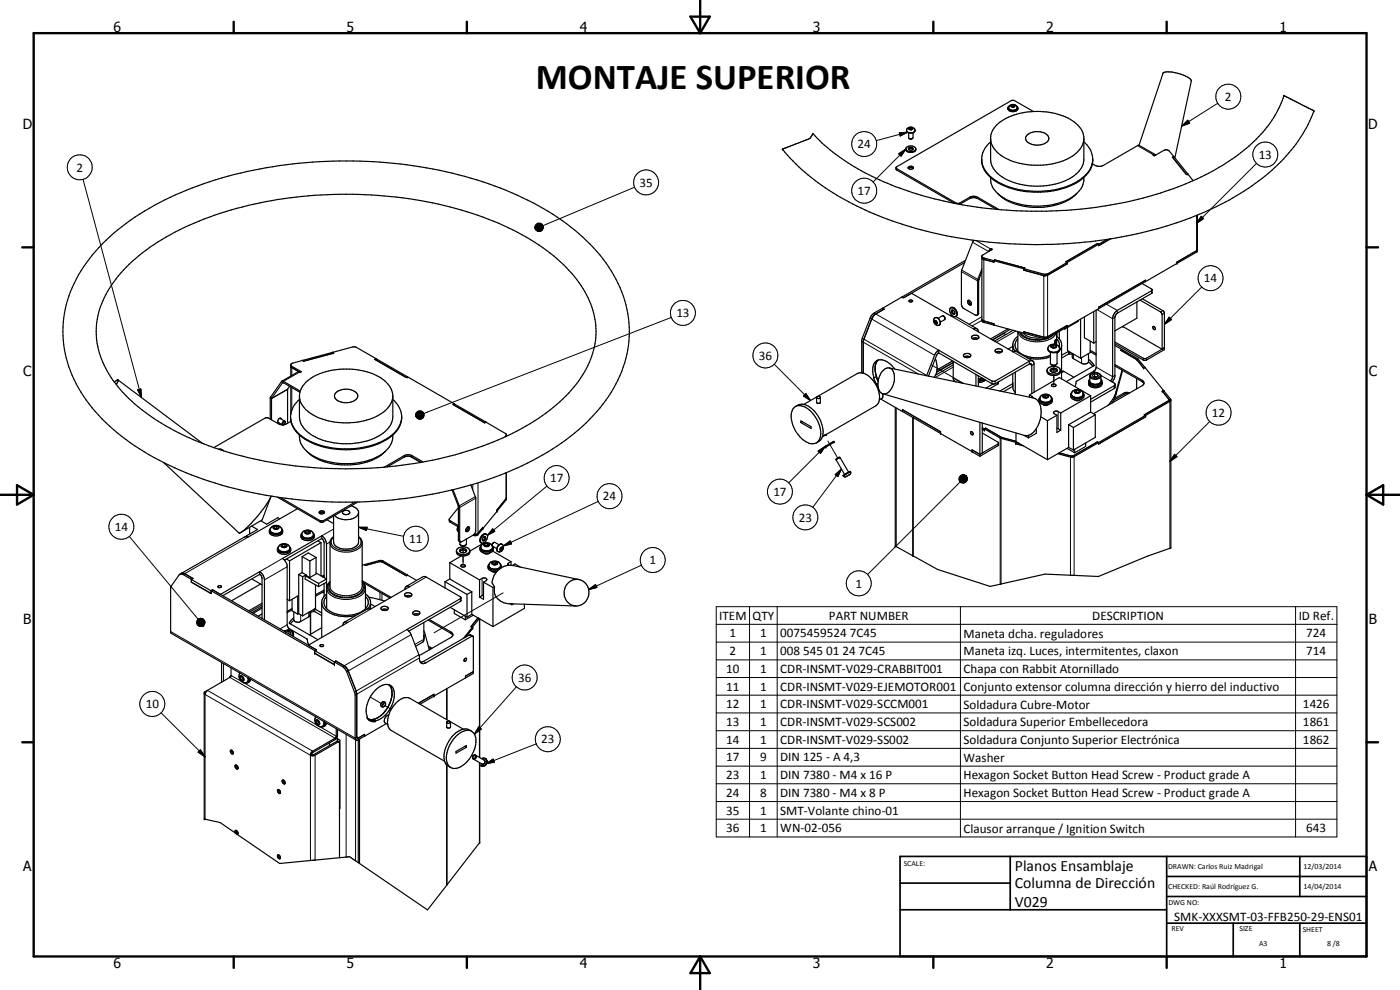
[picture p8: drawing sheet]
<svg xmlns="http://www.w3.org/2000/svg" width="420mm" height="297mm" viewBox="0 0 420 297" stroke-linecap="round" stroke-linejoin="round" font-family="sans-serif">
<defs><g id="words">
<text font-size="11" x="160.8" y="26.7">MONTAJE SUPERIOR</text>
<g font-size="4.7">
<text x="304.6" y="261.2">Planos Ensamblaje</text>
<text x="304.6" y="266.6">Columna de Dirección</text>
<text x="304.6" y="272">V029</text>
</g>
<g font-size="4.2">
<text x="34" y="9.6">6</text>
<text x="104" y="9.6">5</text>
<text x="174" y="9.6">4</text>
<text x="244" y="9.6">3</text>
<text x="314" y="9.6">2</text>
<text x="384" y="9.6">1</text>
<text x="6.8" y="38.7">D</text>
<text x="410.6" y="38.7">D</text>
<text x="7" y="112.9">C</text>
<text x="410.8" y="112.9">C</text>
<text x="7" y="187.1">B</text>
<text x="410.8" y="187.1">B</text>
<text x="7" y="261.4">A</text>
<text x="410.8" y="261.4">A</text>
<text x="34" y="290.4">6</text>
<text x="104" y="290.4">5</text>
<text x="174" y="290.4">4</text>
<text x="244" y="290.4">3</text>
<text x="314" y="290.4">2</text>
<text x="384" y="290.4">1</text>
</g>
<g font-size="3.9">
<text x="367.6" y="30.3">2</text>
<text x="257.4" y="44.5">24</text>
<text x="377.8" y="47.7">13</text>
<text x="23" y="51.5">2</text>
<text x="191.9" y="56">35</text>
<text x="257.4" y="58.5">17</text>
<text x="361.3" y="84.8">14</text>
<text x="203" y="95.2">13</text>
<text x="227.7" y="107.9">36</text>
<text x="363.7" y="125.1">12</text>
<text x="165.1" y="144.7">17</text>
<text x="232.1" y="148.8">17</text>
<text x="181" y="150.2">24</text>
<text x="34.4" y="159.3">14</text>
<text x="239.7" y="156.5">23</text>
<text x="122.8" y="162.9">11</text>
<text x="194.9" y="169.3">1</text>
<text x="256.7" y="176.3">1</text>
<text x="215.8" y="186">ITEM</text>
<text x="225.9" y="186">QTY</text>
<text x="248.8" y="186">PART NUMBER</text>
<text x="327.8" y="186">DESCRIPTION</text>
<text x="219" y="191.3">1</text>
<text x="228.1" y="191.3">1</text>
<text x="234.2" y="191.3">0075459524 7C45</text>
<text x="289.2" y="191.3">Maneta dcha. reguladores</text>
<text x="389.8" y="186.1">ID Ref.</text>
<text x="392" y="191.3">724</text>
<text x="219" y="196.6">2</text>
<text x="228.1" y="196.6">1</text>
<text x="234.2" y="196.6">008 545 01 24 7C45</text>
<text x="289.2" y="196.6">Maneta izq. Luces, intermitentes, claxon</text>
<text x="392" y="196.6">714</text>
<text x="218" y="201.9">10</text>
<text x="228.1" y="201.9">1</text>
<text x="234.2" y="201.9">CDR-INSMT-V029-CRABBIT001</text>
<text x="289.2" y="202">Chapa con Rabbit Atornillado</text>
<text x="155.5" y="204.6">36</text>
<text x="218" y="207.2">11</text>
<text x="228.1" y="207.2">1</text>
<text x="234.2" y="207.2">CDR-INSMT-V029-EJEMOTOR001</text>
<text x="289.2" y="207.3">Conjunto extensor columna dirección y hierro del inductivo</text>
<text x="43.8" y="212.5">10</text>
<text x="218" y="212.5">12</text>
<text x="228.1" y="212.5">1</text>
<text x="234.2" y="212.5">CDR-INSMT-V029-SCCM001</text>
<text x="289.2" y="212.6">Soldadura Cubre-Motor</text>
<text x="391" y="212.5">1426</text>
<text x="218" y="217.8">13</text>
<text x="228.1" y="217.8">1</text>
<text x="234.2" y="217.8">CDR-INSMT-V029-SCS002</text>
<text x="289.2" y="217.9">Soldadura Superior Embellecedora</text>
<text x="391" y="217.8">1861</text>
<text x="162.4" y="223.1">23</text>
<text x="218" y="223.1">14</text>
<text x="228.1" y="223.1">1</text>
<text x="234.2" y="223.2">CDR-INSMT-V029-SS002</text>
<text x="289.2" y="223.3">Soldadura Conjunto Superior Electrónica</text>
<text x="391" y="223.2">1862</text>
<text x="218" y="228.5">17</text>
<text x="218" y="233.8">23</text>
<text x="228.1" y="228.5">9</text>
<text x="228.1" y="233.8">1</text>
<text x="234.2" y="228.5">DIN 125 - A 4,3</text>
<text x="234.2" y="233.8">DIN 7380 - M4 x 16 P</text>
<text x="289.2" y="228.6">Washer</text>
<text x="289.2" y="233.8">Hexagon Socket Button Head Screw - Product grade A</text>
<text x="218" y="239.1">24</text>
<text x="228.1" y="239.1">8</text>
<text x="234.2" y="239.1">DIN 7380 - M4 x 8 P</text>
<text x="289.2" y="239.2">Hexagon Socket Button Head Screw - Product grade A</text>
<text x="218" y="244.4">35</text>
<text x="228.1" y="244.4">1</text>
<text x="234.2" y="244.5">SMT-Volante chino-01</text>
<text x="218" y="249.7">36</text>
<text x="228.1" y="249.7">1</text>
<text x="234.2" y="249.7">WN-02-056</text>
<text x="289.2" y="249.9">Clausor arranque / Ignition Switch</text>
<text x="392" y="249.7">643</text>
<text x="352.4" y="276.3">SMK-XXXSMT-03-FFB250-29-ENS01</text>
</g>
<g font-size="2.4">
<text x="271.2" y="259.7">SCALE:</text>
<text x="350.6" y="260.8">DRAWN: Carlos Ruiz Madrigal</text>
<text x="391.2" y="260.6">12/03/2014</text>
<text x="350.6" y="266.9">CHECKED: Raúl Rodríguez G.</text>
<text x="391.2" y="266.7">14/04/2014</text>
<text x="350.6" y="271.4">DWG NO:</text>
<text x="351.6" y="279.3">REV</text>
<text x="372" y="279.4">SIZE</text>
<text x="391" y="279.6">SHEET</text>
<text x="377.9" y="283.8">A3</text>
<text x="398.3" y="283.8">8 /8</text>
</g>
</g></defs>
<g fill="none" stroke="#000" stroke-width=".3">
<path d="M269.9 39.8l2.5-.1-2.2 1.1zM272.1 39.2a1.47 1.47 0 0 0 2.5 0M272.4 39.7l-9.4 2.5M272.7 38.5l.3-.2h.6a.36 .36 0 0 1 .4 .4 .36 .36 0 0 1-.5 .3l-.6-.1zM302.7 32.3a1.47 1.47 0 0 0 2.6 0M303.5 31.5a.64 .64 0 0 1 1.1 .4 .71 .71 0 0 1-1.3-.2zM354.6 37.8l1.9-1.7 .5 .9zM365.5 31l-10.9 6.8M24.9 53.8l17.5 65.5M190.4 56.2l-27.4 11.5M269.1 50.6v.4M269.7 46.1l2.2-1.4-1.5 2.2z"/>
<path d="M271.9 44.7l-9.9 9.9M291 59.2v.4M293.4 59.2v.4M341.4 43.7l4.8 3M377.1 49l-18 18M160.6 68.2l.1 .5zM160.6 67.9l.1 .8zM160.6 68.5l.1 .2zM160.7 68.7l.3 .4zM160.7 68.7l.5 .6zM160.7 68.7l.7 .7zM160.7 68.7l1 .8z"/>
<path d="M160.7 68.7l1.3 .8zM160.7 68.7l1.6 .7-.3 .1zM160.7 68.7l1.8 .6-.2 .1zM160.7 68.7l2 .4-.2 .2zM160.7 68.7l2.1 .2-.1 .2zM160.7 68.7l2.3-.1-.2 .3zM160.7 68.7l2.4-.3-.1 .2zM160.7 68.7l2.4-.6v.3zM160.7 68.7l2.3-.8 .1 .2zM160.7 68.7l2.2-1.1 .1 .3zM160.7 68.7l2.1-1.3 .1 .2zM160.7 68.7l1.8-1.5 .3 .2z"/>
<path d="M160.7 67.6v1.1zM160.7 68.7h2.3M160.9 67.4l.2-.2-.4 1.5zM160.9 67.4l-.2 1.3zM161.1 67.2l.2-.1-.6 1.6zM161.3 67.1l.2-.1-.8 1.7zM161.5 67h.3l-1.1 1.7zM161.8 67h.3l-1.4 1.7zM162.1 67l.2 .1-1.6 1.6zM162.3 67.1l.2 .1-1.8 1.5zM287 61v.1M287.9 61v.3"/>
<path d="M291.9 72.7l4.8 2.8M292.9 72.2l4.4 2.5v.4M295.3 77.8h.1M295.3 77.4v19.3M359.1 64.6v11M360.5 64.9l.7 .7-2.1 1.4zM201.5 95.2l-74.3 28.9M261.1 95.4l19.4 11.2M262.4 93.9l19.3 11.2M280.5 96.1a.65 .65 0 0 1 .7 .4 .65 .65 0 0 1-.2 .8 .81 .81 0 0 1-.5-1.2zM280.6 95.3a1.43 1.43 0 0 1 1.3 2.2M285.4 94.8l6.8 3.9"/>
<path d="M288.5 81.5l4.9 2.8 .3-.2M288.6 81l5.2 2.9M293.7 93.9l-.3 .2M294.7 95l-3.9 2.3M294.7 96.1l-3 1.7M304.9 99.3l-5.9 3.4M305.5 99.5a5.2 5.2 0 0 0 5.3 3.1 7.1 7.1 0 0 0 6-2.3l.1-.3M305.9 99.6a5.1 5.1 0 0 0 4.9 2.5 7.5 7.5 0 0 0 5.3-1.6M306.3 99.7a6.6 6.6 0 0 0 7.2 1.9M306.9 99.9a6.4 6.4 0 0 0 5.6 1.5M313.3 82.7h.1M313.3 82.3v19.3"/>
<path d="M314.4 82.2v19.3M329.2 92.9l4.7 2.7 .7-.4M332.1 91.3l3.2 1.8v.9M345.6 87.2v.9M349 93.2l-.7 .4M349.5 94l-.7 .4M350.9 95.2l.7 .7-2.1 1.4zM360.7 86.1l-11.2 11.2M41.3 117l1-.3 .1 2.6zM84.5 114.5l.4 .3M86.3 116.9l-4.8 2.7-.4-.2M86.3 116.7l-4.8 2.8-.3-.4"/>
<path d="M87.6 109.9v2.7M87.6 116.3v6.8M89.9 111.6l-4.8 2.8v.5M232.4 109.3l10.8 10.9M241.1 118.8l.7-.7 1.4 2.1zM241.8 118.1l1.4 2.1-2.1-1.4zM258.6 102.4l17 9.8M258.8 101.5l19.3 11.1M263.5 115l-.7 .4M279.6 109.5l9.6 5.6M286.1 110.2l-5.4 3.1M286.1 108.8l-5 2.9"/>
<path d="M286.1 113.5l2.6 1.5M297.7 114.3v.8M298.7 114.3v.8M299.4 114.7v.5M299.6 114.6v.4M301.3 100.1l-3.4 1.9M304 105.5l4.9 2.9v.8l.8 .4 .6-.4M309.7 118.9v.4M312.1 119.6a1.98 1.98 0 0 0 3.4 0M313 118.7a.85 .85 0 0 1 1-.4 .85 .85 0 0 1 .6 .9 1.31 1.31 0 0 1-1.6-.1zM314.5 104.6a2.02 2.02 0 0 0 3.5 0M315.5 103.6a.93 .93 0 0 1 1.6 .5 1 1 0 0 1-1.7-.3z"/>
<path d="M316.3 109.6v2.1M316.3 112.7v3M319.3 111.5l-.7 .3M320.7 105.4v.8M321 105.6v.6M321.6 118.2a2.01 2.01 0 0 0 3.5 0M322.1 106.2v1.4M322.4 119.9a1.33 1.33 0 0 0 1.9 0M322.6 117.2a.99 .99 0 0 1 1.6 .5 1.07 1.07 0 0 1-1.8-.2zM324.6 107.3v1.7M327.1 112.9a1.92 1.92 0 0 0 3.3 0M327.5 112.2a1.71 1.71 0 0 1 2.7 .6 1.68 1.68 0 0 1-2.9-.1z"/>
<path d="M328.2 111.4l.8 .4M328.3 109.6v.1M329 110.2l4.9 2.8 .7-.4M330.4 112.6l2.8 1.7M334.4 115.7v.9M335 117.4v.8M337.1 118.1l.4 .2M341.1 107.8h.1M341.1 113.5v3.2M341.2 107.9h.1M341.2 113.6v3M341.4 107.6l-.3 .2"/>
<path d="M341.6 107.8l-.4 .1M342.8 114.1v.4M343.1 107.5v.5M344.1 107.5v.5M350.8 119.9h.1M351.3 119.8l-.5 .1M65.9 134.9l.6 .2M121.3 136.7v.5M123.6 136.7v.5M124.8 124.5l.1 .5zM124.8 124.7l.1 .3zM124.8 124.2l.1 .8z"/>
<path d="M124.9 125l.3 .4zM124.9 125l.5 .6zM124.9 125l.7 .7zM124.9 125l1 .8zM124.9 125l1.2 .8zM124.9 125l1.5 .7-.3 .1zM124.9 125l1.7 .6-.2 .1zM124.9 125l2 .4-.3 .2zM124.9 125l2.2 .2-.2 .2zM124.9 125h2.3l-.1 .2zM124.9 125l2.4-.3-.1 .3zM124.9 125l2.4-.5v.2z"/>
<path d="M124.9 125l2.3-.8 .1 .3zM124.9 125l2.3-1v.2zM124.9 125l2.1-1.3 .2 .3zM124.9 125l1.9-1.5 .2 .2zM124.9 125l1.7-1.6 .2 .1zM124.9 125.1h2.3M124.9 124.8h2.4M124.9 123.9v1.1zM125.1 123.7l.2-.2-.4 1.5zM125.1 123.7l-.2 1.3zM125.3 123.5l.2-.1-.6 1.6zM125.5 123.4l.3-.1-.9 1.7z"/>
<path d="M125.8 123.3h.3l-1.2 1.7zM126.1 123.3h.2l-1.4 1.7zM126.3 123.3l.3 .1-1.7 1.6zM151.9 130.7v.2M245.5 135.3l2.2-1.4-1.5 2.2zM247.7 133.9l-11 11M248.5 132.3l.5 .9M249.1 133.4l2.3 4.1M269 122.4v41.6M299.5 133.2v.5M300.5 131.2l-.3 .2v43.9M300.6 131.3h.1"/>
<path d="M300.6 131.3l-.2 .2v43.7M312.9 121.3a1.27 1.27 0 0 0 1.8 0M317.6 123.5v5.2M321.5 136.9h.1M321.5 136.9l-.2 .3v35.4M322 136.8l.4 .2v35.6M350.8 120.2l.3 .2v44.1M352.5 136.3l.7 .7-2.1 1.4zM363 126.5l-11.9 11.9M81.1 159v.2a2.24 2.24 0 0 0 3 .5l.5-.7M82.1 158a1.04 1.04 0 0 1 1.6 .4 1.05 1.05 0 0 1-1.8-.1zM91.5 159.6a1.05 1.05 0 0 1 1.7 .2 .96 .96 0 0 1-.9 .4 .96 .96 0 0 1-.8-.6z"/>
<path d="M96.1 156.2v.4M97.1 156.2v.4M100.1 158.7l-3.5 2.1M107.6 158.2h2.6l-.2 1zM107.6 158.2l13.5 2.7M135.1 156.3v.4M137.2 158.8l.4 .6M141.9 145.3v1.6M142.7 149l-5.2 2.8M142.8 149.5l-4.8 2.8-.4-.2M143.5 144.9v15.5M147.9 158.7l.6 .7-2.2 1.3z"/>
<path d="M151.9 141.9v8.1M164.2 145.8l-17.9 14.9M179.5 150.5l-28.4 13.3M250.6 142.4l1.9-1.7-1.1 2.3zM252.5 140.7l-8.6 11.5M253.1 142.7v.1M254.6 141.7l-1.1 .7M254.7 141.6l-.1 .1M255.2 141.5h.1M255.2 141.5l-2.1 1.2M287.8 143.5l2.1-.7-2.1 1zM287.8 143.8l2.1-1-2.1 1.2z"/>
<path d="M287.8 144l2.1-1.2-2 1.5zM287.9 143.2l2-.4-2.1 .7zM287.9 144.3l2-1.5-1.8 1.7zM288 143l1.9-.2-2 .4zM288.1 144.5l1.8-1.7-1.7 1.9zM288.2 144.6l-27.8 27.8M288.2 142.8l.2-.2 1.5 .2zM288.2 142.8h1.7l-1.9 .2zM288.4 142.6l.3-.1 1.2 .3zM288.7 142.5l1.2 .3zM289 142.5l.9 .3zM289.2 142.5l.7 .3z"/>
<path d="M289.5 142.5l.4 .3zM289.9 142.8l-1.4 2-.3-.1zM289.9 142.8l-1.2 2.1-.2-.1zM289.9 142.8l-.9 2.1h-.3zM289.9 142.8l-.6 2.1h-.3zM289.9 142.8l-.4 2-.2 .1zM289.9 142.8l-.1 1.9-.3 .1zM289.9 142.8l.1 1.7-.2 .2zM289.9 142.8l.2 1.5-.1 .2zM289.9 142.8l.2 1.5zM289.9 142.8l.3 1.3zM289.9 142.8l.4 1z"/>
<path d="M289.9 142.8l.4 .8zM289.9 142.8l.3 .5zM289.9 142.8l.2 .2zM38.8 161l20.7 24.8M74.3 161.2l-19.4 11.2M83.5 164.5a2.02 2.02 0 0 0 3.5 0M84.4 163.6a1.04 1.04 0 0 1 1.7 .3 .95 .95 0 0 1-.9 .4 .95 .95 0 0 1-.8-.7zM84.8 167.6l-6.9 3.9M86.2 170.1l-6.8 3.9M90.6 160.4a1.98 1.98 0 0 0 3.5 0M98 176.5a3.7 3.7 0 0 0 3.3 3 8.2 8.2 0 0 0 8-1.7l.4-1.3M99 162.9a3.7 3.7 0 0 0 3.8 2.7 6.1 6.1 0 0 0 5.6-1.8l.3-.9"/>
<path d="M99 175.9a3.3 3.3 0 0 0 3.3 2.7 5.8 5.8 0 0 0 6.3-2l.1-.7M99 175.2a2.32 2.32 0 0 0 1.8 3.4 6.7 6.7 0 0 0 8-1.6l.2-.9-.3-.9M99 174.7a2.33 2.33 0 0 0 1.2 3.9 8 8 0 0 0 8.7-1.1 2 2 0 0 0-.2-2.8M99 162.6l-1 .6M100.1 161.2a1.99 1.99 0 0 0-.6 2 1.99 1.99 0 0 0 1.5 1.4 6.2 6.2 0 0 0 7.2-1.2 1.78 1.78 0 0 0-.6-2.2M113.8 168.2l.2 .2M114 168.4h.1M114 177.7v2.3M114.6 168.5h.1M114.6 178.1v2M115 168.3l-.4 .2M127.9 173.1l-4.9 2.9"/>
<path d="M137.6 161.9l.4 .2M138.2 179.6v.9M139 163.8v2.1M139 166.8v3M144.3 164.2a2.02 2.02 0 0 0 3.5 0M144.7 173.5v5.2M145.1 165.9a1.33 1.33 0 0 0 1.9 0M145.3 163.2a.95 .95 0 0 1 1.6 .4 1.02 1.02 0 0 1-1.7-.1zM146.7 169.7l.1 .4a2.36 2.36 0 0 0 3 .3l.4-.7M147.5 171.4l.5 .3h1M147.7 168.7a.97 .97 0 0 1 1.6 .4 .92 .92 0 0 1-.9 .5 .92 .92 0 0 1-.8-.8zM150.4 164.2l.4-.1a.65 .65 0 0 1 0 .8 .65 .65 0 0 1-.7 .2v-.5z"/>
<path d="M150.7 163.3a1.44 1.44 0 0 0-1.3 2.2M151 177.9l-20.8 12M151.1 163.8l2-1.5 .4 .9zM152.6 169v.6M176.6 176.9l2.1-1.5 .4 .9zM192.5 169.6l-15.9 7.3M51.2 189.5l55.4 31.9 .4-.3M59 186.6l2 1.1-2-.8zM59 186.9l2 .8-1.9-.6zM59.1 186.4l1.9 1.3-2-1.1zM59.1 187.1l1.9 .6-1.8-.3zM59.2 187.4l1.8 .3-1.7-.1z"/>
<path d="M59.2 186.1l1.8 1.6-1.9-1.3zM59.3 185.9l.3-.2 1.4 2zM59.3 185.9l1.7 1.8-1.8-1.6zM59.3 187.6l1.7 .1h-1.5zM59.5 187.7h1.5zM59.6 185.7l.2-.1 1.2 2.1zM59.8 187.9l1.2-.2zM59.8 185.6l.3-.1 .9 2.2zM60 188l1-.3zM60.1 185.5h.3l.6 2.2zM60.3 188l.7-.3zM60.4 185.5h.2l.4 2.2z"/>
<path d="M60.6 188l.4-.3zM60.6 185.5l.3 .2 .1 2zM60.8 187.9l.2-.2zM60.9 185.7l.2 .1-.1 1.9zM61 185.7v2M61.1 185.8l.1 .2-.2 1.7zM61.2 186l.2 .2-.4 1.5zM61.4 187.3l-.4 .4zM61.4 186.2l.1 .3-.5 1.2zM61.5 187l-.5 .7zM61.5 186.8l-.5 .9zM61.5 186.5l-.5 1.2z"/>
<path d="M67.1 199.1v5.2M85.3 189.4a1.78 1.78 0 0 1 2.6 .6l-.5 .6M86.2 187.5l-2.1 1.2M86.9 186.9v.1M86.9 188.7l-.8 .4M88.1 190.2l-.4 .6M90.2 184.4v2.1M92.7 183.7v1.4M93.1 183.7v6.6M93.2 183.7v6.5M94.1 182.9v.6M94.5 182.7v.8"/>
<path d="M111.2 182.8l-6.9 4M122.1 188.9l-19.3 11.1M123.4 190.4l-19.4 11.1M125.7 196.5l-19.3 11.1M125.9 197.4l-19.3 11.1M127.1 198.5l.7 .4M127.2 191.8l-2.7 1.5M135.3 189.6v.4M140.9 190.5l.7 .4M143.4 185.4v.1M143.5 185.4l.1 .1M143.9 185.7v41.5"/>
<path d="M215 182h186.2v69.1h-186.2zM215 187.3h186.2M215 192.7h186.2M215 198h186.2M224.9 182v69.1M233.2 182v69.1M288.2 182v69.1M388.8 182v69.1M48.3 213.9l13.2 13.2M61.5 207.6l.3 .1M62.3 207.1l31.5 18.3v.4M69 203.2l31.6 18.3v.4"/>
<path d="M69.3 202.6l3.2 1.9M72.1 202.8a.95 .95 0 0 1 1 .5 .95 .95 0 0 1-.2 1.1 1.13 1.13 0 0 1-.8-1.6zM73.1 204.8l22 12.8M74.3 203.3l.2 .8-.4 .6M94.9 216a.94 .94 0 0 1 .9 .5 .94 .94 0 0 1-.1 1.1 1.09 1.09 0 0 1-.8-1.6zM96 218l4.9 2.9 .4-.2M97.1 216.4l.1 .8-.4 .7M111.1 209.1l6.3 3.7M134 206.7v9.2M134.2 206.6v9.3M143.7 218.1l.7 .6-2 1.6zM155 206.1l-12.6 14.2"/>
<path d="M215 203.3h186.2M215 208.6h186.2M215 213.9h186.2M215 219.2h186.2M60.1 225l1.4 2.1-2-1.4zM94.2 226.4l.4 .2v31.5M101 222.5l.4 .2M103.9 220.3v36.9M106.7 222v36.3M107.5 221.4v.6M134 229.4v36.3M134.2 229.6v35.8"/>
<path d="M141.6 226.7l.7 .4M143.9 229.1v23.8M144.4 229.1l.2 .1M145.1 227.9a.71 .71 0 0 1 .4 1 .71 .71 0 0 1-.9 .3M145.3 228a.68 .68 0 0 1 .1 .9 .68 .68 0 0 1-.8 .3M145.7 227.6a1.27 1.27 0 0 1 .2 1.6 1.27 1.27 0 0 1-1.5 .5M145.9 229.2l2.1-1.4 .4 .9zM160.9 223.2l-15 6M215 229.9h186.2M215 224.5h186.2M215 235.2h186.2M61.5 245.8v-37.4l31.7 18.2v31.6"/>
<path d="M215 240.5h186.2M215 245.8h186.2"/>
<circle cx="368.6" cy="29" r="3.7"/>
<circle cx="23.9" cy="50.2" r="3.7"/>
<circle cx="193.9" cy="54.7" r="3.8"/>
<circle cx="259.4" cy="43.2" r="3.8"/>
<circle cx="259.4" cy="57.2" r="3.8"/>
<circle cx="379.7" cy="46.4" r="3.7"/>
<circle cx="204.9" cy="93.9" r="3.7"/>
<circle cx="363.3" cy="83.5" r="3.8"/>
<circle cx="229.7" cy="106.7" r="3.7"/>
<circle cx="365.7" cy="123.8" r="3.7"/>
<circle cx="36.4" cy="158" r="3.8"/>
<circle cx="167" cy="143.5" r="3.7"/>
<circle cx="182.9" cy="148.9" r="3.7"/>
<circle cx="234.1" cy="147.5" r="3.8"/>
<circle cx="241.7" cy="155.2" r="3.8"/>
<circle cx="124.8" cy="161.6" r="3.7"/>
<circle cx="195.9" cy="168" r="3.7"/>
<circle cx="257.7" cy="175" r="3.8"/>
<circle cx="45.7" cy="211.2" r="3.7"/>
<circle cx="157.5" cy="203.3" r="3.8"/>
<circle cx="164.4" cy="221.8" r="3.7"/>
</g>
<g fill="none" stroke="#000" stroke-width=".35">
<path d="M272.2 38.6a1.23 1.23 0 0 1 1.5-.5 1.23 1.23 0 0 1 .8 1.4l-.5 .4h-1a.82 .82 0 0 1-.8-.4 .82 .82 0 0 1 0-.9zM272.7 39.8v1.6l.4 .3M273.1 38.8h.1M273.2 38.4l-.3 .1 .1 .3 .5 .1 .3-.2-.1-.3M273.2 38.4h.5M273.2 38.7l-.1 .1M273.2 38.4v.3M273.2 38.7l.4 .1M273.7 38.4v.4M274 39.8v1.6l-.4 .3h-.5M299.2 37.5a19.7 19.7 0 0 1 17.4-3.5 11.5 11.5 0 0 1 8.4 5.9l.3 1.1v7.3a8.1 8.1 0 0 1-5.5 5.9 21.4 21.4 0 0 1-19.6-1.5 6.7 6.7 0 0 1-2.9-4.9l.1-7.4 .6-1.5zM302.8 31.9a1.24 1.24 0 0 1 1.5-.6 1.24 1.24 0 0 1 .8 1.4 1.69 1.69 0 0 1-2.4-.1z"/>
<path d="M302.9 31.8a.79 .79 0 0 0-.3 1 .79 .79 0 0 0 1 .4 1.56 1.56 0 0 0 1.9-.7M303.9 31.5l-.4 .2 .1 .3 .5 .1 .3-.2-.1-.3M303.9 31.5l.4 .1M303.9 31.9l-.2 .1M303.9 31.5v.4M303.9 31.9l.4 .1M304.3 31.6v.4M305.1 31.8a.87 .87 0 0 1 .4 1 .87 .87 0 0 1-.9 .6 1.43 1.43 0 0 1-2.1-1M310.1 33.4l-5.7-3.2h-.9l-34.6 20.1M385.3 28.7h.1M234.9 44.7h.1M243.9 40.3l-.2 .2a2.78 2.78 0 0 1-2.4 1.7l-6.5 2.5"/>
<path d="M243.9 40.3h.1M243.9 40.1l1.4 1.4a63.5 63.5 0 0 0 21 13.5 124.6 124.6 0 0 0 72.6 5.5 84.3 84.3 0 0 0 34.3-15.4 37.8 37.8 0 0 0 9.5-10.6l1.5-2.9 1.1-2.9 8.9 4.5a39.7 39.7 0 0 1-9.8 15.4 80.9 80.9 0 0 1-34.3 19.2 137.1 137.1 0 0 1-85.1-2.5 71.2 71.2 0 0 1-30.2-20.6M243.9 40.2v.1M243.9 40.1v.1M268.9 50.3l18.1 10.7h.9l3.1-1.8a2.48 2.48 0 0 1 2.4 0l6.4 3.7M268.9 50.3l.2 .7 17.3 10M271.9 44.8a1.92 1.92 0 0 0 2.9 0M271.9 44.3a1.88 1.88 0 0 1 3 .4 1.65 1.65 0 0 1-2.8 .7l-.2-.4zM272.6 50.1a.75 .75 0 0 1 .9-.3 .75 .75 0 0 1 .5 .8 1.04 1.04 0 0 1-1.5-.2zM272.6 50.5l.4-.2 1.1 .2M272.7 44.7a.91 .91 0 0 1 1.3 0M272.7 44.4a.94 .94 0 0 1 1.4 .2 .69 .69 0 0 1-.8 .5 .69 .69 0 0 1-.6-.7z"/>
<path d="M273 41.6l.1 .1M273.8 41.6l-.7 .1M297.3 42.5a6.9 6.9 0 0 0-2.6 6.1M297.3 53.3a6.4 6.4 0 0 0 3 5.6 19.8 19.8 0 0 0 17.4 2.4 12.2 12.2 0 0 0 5.5-3.3M297.3 41.5a7.5 7.5 0 0 0 4.7 6.1 21.3 21.3 0 0 0 20.4-1.2 6.8 6.8 0 0 0 2.9-4.4M308.3 40.5a4.6 4.6 0 0 1 6.4 .5 1.78 1.78 0 0 1-1.7 2.3 4.3 4.3 0 0 1-5.2-1.5v-.5zM325.3 42.5a6.8 6.8 0 0 1-.3 11 24.6 24.6 0 0 1-20.6 3.3 13 13 0 0 1-9.3-6.5l-.4-1.7M325.3 53.3a7.7 7.7 0 0 1-5.5 6.9 21.8 21.8 0 0 1-19-1.1l-1.2-.8M327.9 48a7.9 7.9 0 0 1-4.5 6.4 25.5 25.5 0 0 1-24.9-.5 8.3 8.3 0 0 1-3.8-5.3M341.8 43.6l7.3-21.7a9.5 9.5 0 0 1 7.6 1.4l.8 1-4.9 23.1M346.7 46.4l-5.2-2.8-10.4 6.1a2.74 2.74 0 0 1-3.2-.6M346.9 46.5l-.5-.1-.3 .2 .3 .2 2.9-1.7a1.38 1.38 0 0 1 1.6 .2l1.4 1.7"/>
<path d="M352.3 47l-.4 .2 4.2 5.2 .4-.2M352.3 47l4.2 5.2M356.5 52.2l1.6 2M30.7 73.2a82.1 82.1 0 0 1 34.1-19.3 136.7 136.7 0 0 1 85.4 2.5 72.9 72.9 0 0 1 28.9 19.1 34.9 34.9 0 0 1 8.7 32.1 46.2 46.2 0 0 1-19.2 25.3 105.6 105.6 0 0 1-46.6 16.6 132.8 132.8 0 0 1-67.8-8.4 68 68 0 0 1-27.5-19.9 33.8 33.8 0 0 1-1.6-41.1l2.6-3.6zM288 61.3l3-1.7a2.51 2.51 0 0 1 2.4 0l5.6 3.2M289.5 78.8l-18.3 10.5M289.8 78.1l-19 11M292.3 72.1l-3.7 9.1-.1 10.2 .2 .5 .6 .7 3.8 2M294.7 76.9v19.3l.6 .5 3 .8M294.7 77.3l.6 .5M295.3 77.8l3 .8M295.3 77.8l3 .9"/>
<path d="M297.5 74.6l-.8 .9M297.5 74.6l.3 .2-2.8 1.7a.47 .47 0 0 0-.3 .6 .47 .47 0 0 0 .6 .3l3 .8M297.5 74.6v.4M298.3 78.2v.4M298.3 78.6h.1M298.3 78.2l15.2 4.1 .9-.1 5.8-3.5v.5M298.3 78.2v.5M298.5 78l9 2.4M298.5 78h.1M298.5 78l-.2 .2M319.9 78.5l.4 .2M319.9 78.5v.1"/>
<path d="M320.2 79.2l-5.8 3.3M320.2 79.1l.1 .1M320.3 79.2l-5.9 3.3M320.3 78.7v.5M329.4 73.1h.1M329.4 73.1l-9.5 5.4M329.4 73.1l.3 .2M329.7 73.3l-9.4 5.4M332.3 71.8l-2.6 1.5M333.2 71.7l-3.5 2v-.4M353.2 79l-23.5 13.6M359.4 75l-6.2 3.7v.3"/>
<path d="M359.4 64.5l-.1 11-6.1 3.5M37.9 80.2a65.8 65.8 0 0 1 25-15 125.6 125.6 0 0 1 83.7 .6 59.6 59.6 0 0 1 26.4 18 23.8 23.8 0 0 1 3 26.8 47.6 47.6 0 0 1-20.8 18.7 110.5 110.5 0 0 1-45.7 11.2 119.4 119.4 0 0 1-49.9-7.9 60.7 60.7 0 0 1-24.2-16.6 24.1 24.1 0 0 1-3.6-27.7 36.9 36.9 0 0 1 6.1-8.1zM264.8 92.5l-2.4 1.4-1 .9-2.6 6.7-.2 .9v9.5M264.9 92.5l.4 .3-2.7 1.6-.7 .7-2.7 7-.1 9.9M270.8 89.1l.4 .2M270.8 89.1l-5.9 3.4M271.2 89.3l2.4-1.3 11.8 6.8 .3-.1M272.8 90.2a.53 .53 0 0 1 .6-.2 .53 .53 0 0 1 .4 .5l-.8 .1zM280.5 96.7v-.4l.6 .3v.5h-.3M280.5 96.7l.3 .4M280.8 96.5l.3 .4-.3 .2M280.8 96.5l-.3 .2"/>
<path d="M280.9 96.4l-.1 .1M281.6 95.5a.81 .81 0 0 0-.8-.2 .81 .81 0 0 0-.6 .6 1.18 1.18 0 0 0 .5 1.5 1.18 1.18 0 0 0 1.5-.3v-.5M281.6 95.5l.6 1.1M283.1 94.8l.4 .4M283.5 95.2l-.6-.5-1.4 .8M283.5 95.2v.7l-1.3 .7M283.5 95.2l.1 .4M285.2 92.5a1.68 1.68 0 0 1 1.9 2.2 1.11 1.11 0 0 1-1.3 .2 1.11 1.11 0 0 1-.6-1l-.2-.6zM285.3 92.4a1.59 1.59 0 0 1 1.7 .6 1.59 1.59 0 0 1 0 1.9l-.2 .1 6.4 3.6M285.7 93a.79 .79 0 0 1 .7 .5 .79 .79 0 0 1-.1 .8 .94 .94 0 0 1-.6-1.3zM285.8 93v.7l.7 .5M290.5 90.2a.77 .77 0 0 1 1 .6l-.1 .7a.88 .88 0 0 1-.8-.4 .88 .88 0 0 1-.1-.9z"/>
<path d="M290.8 90.1l.1 .7 .6 .6M293.6 99.6a.88 .88 0 0 0-.4-1 .88 .88 0 0 0-1 .1l11.8 6.8 .8-.1 5.1 2.9M294.7 95.8l.6 .5M294.7 80.7l-1.3 3.3v10.1l-.3 .5M294.7 81.5l-1 2.6v10l-.6 .5M295.3 96.3l3 .9v.3M298.3 97.5h.1M298.3 97.5l9 2.5M301.1 100l.7 .4M302.5 98.7l-5.2 3M303.1 98.8l-5.3 3.2M304.1 99.1l-5.7 3.3"/>
<path d="M305.5 99.5v5.9M307.3 100v-.4l6 1.6 1.1-.2M307.3 81.1l6 1.6 1.1-.2M307.3 81v.1M307.3 99.9v.1M307.5 80.4l-.2 .7M307.5 80.4h.1M317.1 99.9v3.5M317.2 99.9v1.1M317.9 99.4v2.2M319.3 98.6l.3 .1M319.6 98.5v.2"/>
<path d="M320.2 98.3l.2 .1M320.2 98.1v-.4l-5.8 3.3M320.2 98h.1M320.2 98.1l-5.8 3.4-.7 .1-6.4-1.6M320.3 98v-.3l-5.9 3.3M320.4 98.3v6.9l3.9 2.3M323.5 96.2v.2l-3.9 2.3M324.3 95.8v11.7M325.4 95.1v6.2l2.8 1.7M328.2 93.5v9.5M329 93v17.4l-.6 .9-5.4 3.1-.4 1.6M329.7 92.2l14.1-8.1v.4l-.1-.4z"/>
<path d="M329.7 92.2v.4M329.7 92.6l-9.4 5.4M337 98l11.8 6.8M341.2 90.6v4.9l-6.6 3.8M342.1 90l6.2 3.6 .3 .4 .2 10.8M342.8 85.1l2.8 1.6 .2 1.2-10.5 6.1-.6 .8-.1 18.1-.3 .9-.5 .8M342.8 89.7l6.3 3.6 .3 .4 .1 11.2-5.4 3.1-.7 .1-8.8-5M345.8 87l-10.5 6.1-.7 .7-.5 .9-.2 .6v17.9l-.7 1.1 1.3 .8 .2 1.1-7.4 4.4M346 98a.55 .55 0 0 1 .6 .3 .55 .55 0 0 1-.1 .6l-.5-.5zM35.4 114l-1.1 .7M35.4 114v.4l-.5 1M35.4 114l25.4 19.1"/>
<path d="M84.5 114.4l-3.4 5v6.4M84.5 114.4h.6l5 2.9M86.9 115.9l-.6 .9v10.2M87.3 116.1v8.1M87.3 110l2.6 1.6M87.3 109.5l.3 .4 2.9 1.6-.4 .3-.2-.2M89.9 119.8a7.2 7.2 0 0 0-2.7 5.5M89.9 118.8v6.3a7.8 7.8 0 0 0 5.4 6.4 21.5 21.5 0 0 0 19.7-1.5 6.3 6.3 0 0 0 2.9-4.9v-6.3M89.9 118.8a7.3 7.3 0 0 0 4.7 6.1 21.5 21.5 0 0 0 20.4-1.2 6.4 6.4 0 0 0 2.9-4.9M89.9 111.6h-.5l-4.8 2.8M90 117.7a9.3 9.3 0 0 1 6.1-5.6 21.9 21.9 0 0 1 18.3 1.4 6.8 6.8 0 0 1 3.5 5.3M90 117.7l-.1 1.1"/>
<path d="M90 117.7l-5.2-2.8-3.3 4.6v6.5M90.9 108.1v.1M90.9 108.1l15.7-4 29.7 17.1M90.9 108.1l-3.6 1.2v3.5M99.9 105.7l.2 .3-9 2.4-.2-.3M99.9 105.7h.1M99.9 105.7l.2 .3M100.9 117.8a4.4 4.4 0 0 1 6.4 .7 2.68 2.68 0 0 1-3 2.3 3.4 3.4 0 0 1-3.9-1.8l.1-.7zM112.5 107.8l.3-.2-.3 .2 9.5 5.5 .3-.2M117.9 119.8a7.2 7.2 0 0 1 2.7 5.5M245.1 119.3l.5 .3 .6-.3M245.1 119.1l-3.9 2.2"/>
<path d="M245.2 119l.5-.1 .5 .3v1.6l-.3 .2-.8-.2v-1.6zM262.3 113.4h-.1l.2 .5 1.2 2.1M262.6 110.6l.4 2.3-.7 .5M262.7 111.1l.1 1 .8 2.1M262.8 109.2l-.2 1.3M262.8 109.3l-.2 1.7M262.9 113l.7 1.5M263.1 108.6l-.2 .3M263.1 108.6l-.3 .7M263.5 108l-.4 .6M263.6 114.5a3.2 3.2 0 0 0 1.4 3.7M263.6 117.1a7 7 0 0 0-5.4-5.3l-1 .3-11.8 6.9"/>
<path d="M263.6 117.1a3.9 3.9 0 0 1-.8 4.7l-14.9 8.6M263.6 117.1l.3 .1M264.3 119.7l6.5 3.8M264.7 118.1l.2 1.2-1 .6M265 118.2l42.4 12.4M266.9 110.4a3.8 3.8 0 0 0-3.3 3.6v.5M266.9 110.4a2.86 2.86 0 0 1 1.5 3.4 5.1 5.1 0 0 1-2.6 4.4h-.8M266.9 110.4l43.3 9a3.6 3.6 0 0 1 2.3 3.7 7.8 7.8 0 0 1-3.7 7.5h-1.4M268.6 110.7a5.3 5.3 0 0 0-5-2.7 3.7 3.7 0 0 0-1.4 4.8l.1 .6M280.7 107.6a6.1 6.1 0 0 1 0 5M280.7 112.6l-.4 .6M281.7 105.1l16.3 9.3 .7-.1 10.2-5.9a.85 .85 0 0 1 1.4 .6v8.6"/>
<path d="M281.7 105.9l16.3 9.3M281.7 105.1v.8M281.7 105.9l-.6 .7-2.4 6.3M281.7 105.1l-1.1 1.2-2.5 6.4M285.9 108.3l-4.7 2.7M286.1 109.5l-5.3 3.1M286.1 108.4v5.3l.1 .4 .7 .5M286.1 108.7l-5 2.8M289.3 106.3a1.39 1.39 0 0 1 2 .5 1.27 1.27 0 0 1-2.2-.2zM289.4 107.1l.6-.3 1.1 .3M291.7 100.9l.6-.3h.7a.64 .64 0 0 1 .8 .7 .64 .64 0 0 1-.9 .5h-.5a.63 .63 0 0 1-.7-.2 .63 .63 0 0 1 0-.7zM292.9 101.4v.4"/>
<path d="M292.9 112.4v3.4M292.9 101.4l.6 .2M292.9 101.4l-1.1 .2M293.6 112.8v3.2M294 114.3l1.4-.5-.6 .4-1.2 .1M294.8 113.5l-1.2 .2M295.1 113.6l-1.5 .2M295.7 114l-.8 .6-1.3 .1M298 115.2l.7-.1 10.7-6 .3 .5v8.5M298 115.2l-2.1 1.3M298.8 104.9a1.23 1.23 0 0 1 2 .5 1.19 1.19 0 0 1-1.2 .5 1.19 1.19 0 0 1-.9-.8zM298.9 105.7l.6-.2 1.1 .2"/>
<path d="M299.7 114.6l-.2 .6-2.5 1.5M303.9 103.5v2M303.9 112.1l.1 4.3 .7 1.5M303.9 115.1l-3.9 2.2M303.9 115.9l-2.8 1.7M303.9 103.9l-1.4 .8M304.7 111.7v6.6M305.5 101.6a2.63 2.63 0 0 0 .7 4.4 10.5 10.5 0 0 0 9 .6M305.5 100.9a2.85 2.85 0 0 0-.8 4.4M308.9 118.5l9-5.2 9.4 5.4M308.9 118.5l.9 .5 .1 .4M308.9 118.5v.7"/>
<path d="M311.8 119.9a2.39 2.39 0 0 0 4 0M312.2 119.2a1.37 1.37 0 0 0-.2 1.6 1.37 1.37 0 0 0 1.5 .6 1.73 1.73 0 0 0 2.3-1.6l-.3-.6M312.4 118.8a1.81 1.81 0 0 1 2-.5 1.81 1.81 0 0 1 1.1 1.7 2.17 2.17 0 0 1-3.3 .2l-.1-.8zM313.6 118.5l-.5 .3 .2 .5 .7 .1 .6-.4-.2-.4M313.6 118.5l.8 .1M313.6 119.1l.7 .1M313.6 118.5v.6M313.6 119.1l-.2 .2M314.2 111.2a2.34 2.34 0 0 0 4 0M314.4 118.6v.6M314.4 110.6a2.49 2.49 0 0 1 3.8 .4 1.73 1.73 0 0 1-2.3 1.6 1.38 1.38 0 0 1-1.4-.5 1.38 1.38 0 0 1-.1-1.5zM314.9 103.7a2.02 2.02 0 0 1 3 .6 1.21 1.21 0 0 1-.3 1.2 1.21 1.21 0 0 1-1.2 .3 1.33 1.33 0 0 1-1.5-.2 1.33 1.33 0 0 1-.3-1.5z"/>
<path d="M315.2 107.1a12.1 12.1 0 0 1-6.9 .3M315.2 111.3l.2-.1a1.53 1.53 0 0 1 1.8 .1M315.2 105.7v3.4l.5 .4M315.3 110.8a1.18 1.18 0 0 1 2 .4 1.25 1.25 0 0 1-2.1-.2zM315.5 109.4l.2 .1M315.7 109.5h1.1M315.7 115.4l.7-.2 .5 .4a.73 .73 0 0 1-.7 .4 .73 .73 0 0 1-.6-.5zM315.7 109.5l.4 .1M316 104.1l.7 .1M316 103.5l-.5 .3 .2 .5 .7 .1 .6-.3-.2-.5M316 103.5l.8 .1M316 103.5v.6"/>
<path d="M316 104.1l-.2 .2M316.8 103.6v.6M316.8 109.5l-.5 .1M316.9 101.9v.9l-.3 .5-.1-.8zM316.9 101.9h.1M316.9 109.4l-.1 .1M317.1 101.6l.8 1.4v1.1M317.1 100.9l1.2 1.4 .3 .7v10.7M317.2 105.7v3.3l-.4 .5M318.6 103.8l-.4 1.1-1 1.1M318.6 111.5l.6-.1 3.1 1.8M320.7 105.4l-2.1 1.2"/>
<path d="M321.3 118.4a1.69 1.69 0 0 0 2.4 1.6 1.52 1.52 0 0 0 1.6-1.6M321.6 117.8a1 1 0 0 0-.1 1.2 1 1 0 0 0 1 .5 2.2 2.2 0 0 0 2.8-1.1l-.3-.6M321.8 117.5a1.86 1.86 0 0 1 1.9-.6 1.86 1.86 0 0 1 1.4 1.5 1.9 1.9 0 0 1-2.8 .9 1.1 1.1 0 0 1-.5-1.8zM321.8 106v1.1l.3 .5 3.2 1.6 .7-.1 .7-.4v-2.6M321.8 106.3l-1.1-.1-2.1 1.2M323.1 117.1l-.5 .3 .2 .5 .7 .1 .6-.4-.3-.4M323.1 117.1l.7 .1M323.1 117.1v.6M323.1 117.7l-.2 .2M323.8 117.2v.6l-.7-.1M326.7 107.8l1.1 1 .5 .9-8.3 4.8M326.7 108.6l1.3 1.3"/>
<path d="M326.8 114.3l-.1 .9a2.29 2.29 0 0 0 3.3 .9l.7-.7v-1.1M326.8 114.9l.9 .8M326.8 114.6v.4M326.8 115.1l.6 .5M327.1 113.7a.99 .99 0 0 0-.2 1.1 .99 .99 0 0 0 1 .6h1.3a1.12 1.12 0 0 0 1.2-.4 1.12 1.12 0 0 0 0-1.3M327.2 102.4v3.4l-2.9 1.7M327.2 105.1l1.8 1M327.2 105.5l1.8 1.1M327.3 118.7v4.9M327.3 118.7l-9 5.2M327.4 112.3a1.98 1.98 0 0 1 3 .4v1.6a1.92 1.92 0 0 1-3.3 0v-1.6zM327.6 115.7l.8 .2"/>
<path d="M327.9 115.8h1.6M328.5 113l-.2 .2M328.5 112.2l-.7 .4 .3 .5 .9 .1 .6-.4-.2-.5M328.5 112.2l.9 .1M328.5 112.2v.8M328.5 113l.6 .2M329 102.5l-.8 .5M329.2 115.9h-.6M329.4 112.3v.7M330.6 115.1l-.5 .5-.7 .2M330.7 114.6v.4M330.7 114.9l-1 .8"/>
<path d="M334.5 119.5l3.2-1.7 1.2 .2-1.1 .1-3.6 2M334.6 103.7l2.1 1.2M334.6 109.4l8.2 4.7a.89 .89 0 0 1 .5 .8 .89 .89 0 0 1-.5 .8l-14.6 8.4M334.6 109.8l8.2 4.7 .5 .6M334.6 102.6l8.6 5 .9-.1 5.4-3.1-.7 .4M334.7 115.4l-.2 .3-7.2 4.1M336.3 105.1l.4-.2 4.8 2.8 2.2 2.6M336.3 105.1l4.9 2.8M336.7 104.9h.1M336.7 104.9l-.4 .2M336.8 111l-2 7-.9 1.8-1.3 1.8M336.9 111.1l-2.1 7.6-1.1 2.2"/>
<path d="M341.2 107.9l2 2.5 .5-.1M343.7 110.3l5.6 7M349.3 117.3l2.1 2.8M349.3 117.3l-.5 .1 2 2.5M349.3 117.3h-.5l2 2.6M350.8 119.9l.1 .2M350.8 119.9l.1 .1M49.1 138.8l22.6 21.1a3.8 3.8 0 0 0 2.4-1.6 36.1 36.1 0 0 0 7.3-9.5M65.6 134.8h.7l.7 .5M83.3 126.7l1.5 .8a.67 .67 0 0 1 0-.8 .67 .67 0 0 1 .8-.2v.2M83.3 126.7l.5 .2M83.4 126.7h-.1"/>
<path d="M84 125.5l1.5 .9M84.1 125.5v.1M84.4 125.8a.57 .57 0 0 0-.7-.3 .57 .57 0 0 0-.3 .7l-.1 .5M85.1 126.7l.1-.2a.4 .4 0 0 1 .3 .6 .4 .4 0 0 1-.6 .1zM85.2 127.4v.1M87.2 125.3a9.2 9.2 0 0 0 6 7.2 25.1 25.1 0 0 0 24.1-1.7 7.9 7.9 0 0 0 3.2-4.9M87.2 125.3a8.7 8.7 0 0 0 5.6 7.2 25.8 25.8 0 0 0 23.6-.8 8.2 8.2 0 0 0 4.2-6.4M87.3 126.2v.2M87.3 126.4l-1.3 .8a2.48 2.48 0 0 1-2.4 0l-3.2-1.9h-.7l-15.5 9M89.9 130.6a6.8 6.8 0 0 0 4.1 6.2 21.8 21.8 0 0 0 20.4-.4l1.1-.8M117.9 130.6a7.2 7.2 0 0 1-3.6 6.1 20.3 20.3 0 0 1-20.9 0l-1.4-1.4M120.6 125.3l-.1 .6"/>
<path d="M123 136.9l3.2 1.8M126.4 138.7l-2.8-1.5a2.4 2.4 0 0 0-2.3 0l-5.1 2.9M126.9 138.6l-3.3-1.9a2.76 2.76 0 0 0-2.3 0l-6 3.5M136.3 121.2h.1M136.3 121.2l-.3 .2 9.4 5.5 .4-.2 6 3.4 .2 .8M136.3 121.2l-.3 .2 9.4 5.4 .4-.2M136.3 121.2l9.5 5.4M145.8 126.6v.1M152 130.6l-.5 .5M238.7 122a4.3 4.3 0 0 0-.9 5 8.4 8.4 0 0 0 5.8 6.1l1.4-.2M238.7 122a3.5 3.5 0 0 1 4.7 .5 9.2 9.2 0 0 1 3.4 8.5l-.5 1-1.3 .9M238.7 122a4.3 4.3 0 0 1 4.9 1.7 8.3 8.3 0 0 1 2.4 8l-1 1.2"/>
<path d="M240.4 126.3l3 1.7v.6l-3-1.8zM240.8 126.5l-.4 .3M247.5 130.6l-.7 .4M247.7 133.9l2.4-1.4 .3 .1-2.6 1.6zM247.9 130.4l-.4 .2M250.9 137.9l2.6 4.5M252.1 137.2l-1.2 .7M252.1 137.2h-.3l-.9 .7M252.1 137.2l2.6 4.4M268.7 122.2v41.7l5.2 2.9M270.8 123.5v-.6l11.5 6.6v.6l9.4 5.4M270.9 123.4l-.1 .1"/>
<path d="M270.9 123.5l11.4 6.5M273.9 125.3v41.5M274.1 125.3v41.5M291.3 129.7l.2-.2 .4 .3v.7l-.4-.2zM294.1 126.7v10.2M294.1 136.3l-2.4-1.3v.6l2.4 1.3M294.8 128.3l.6 .4M294.8 126.9v9l-.7 .4M294.8 129.9l4.8 2.9 .1 .8-5.6 3.3M295.4 128.7l4.8 2.7 4.6 1.3M295.4 128.7l.4-.2 4.7 2.7M295.4 128.7v.4l-.6-.4 .6 .4"/>
<path d="M295.8 128.5h.1M295.8 128.5l-.4 .2M295.8 128.5l4.7 2.7M299.7 133l-5.6 3.3M300.5 131.2l4.4 1.2M304.8 132.7v.4l2.3 .6-2.3-.6M304.8 132.7l1 .3M304.9 129.9v2.6l9.5 5.4M305 132.5l-.2 .2M307.4 130.6l1.2 .8M308.6 130.6v.8M311 128.6v1.4l-2.4 1.4"/>
<path d="M312.3 125.1l2.1 1.1M314.4 126.2v11.7M317.2 124.6l-2.8 1.6M317.2 128.5l1.1 .6M317.2 124.6v5.2l1.1-.7M318.3 123.9a1.72 1.72 0 0 0-1.9-.4l-.2 .3 .1 .3 .9 .5M318.3 123.9v5.2M320.2 134.5l2.3 1.3M320.7 134.2l1.4 .8M320.7 127.4v6.8M320.7 127.4l1.4 .9M320.7 134.2l-6.3 3.7"/>
<path d="M322.1 128.3v6.7M322.5 134.8v1M325.8 132.9v1l-3.3 1.9M327.3 123.6l-6.6 3.8M327.3 123.6l1.4 .9M328.7 124.5v6.7l-6.6 3.8M328.7 124.5l-6.6 3.8M329.3 132.6l-7.5 4.3-3.9-1M329.3 132.6h.1M343.4 124.5l.4 .1M343.8 124.6l-21.6 12.5-.9 .1-3.8-1.1M343.8 125v.1"/>
<path d="M343.8 124.6v.5M343.8 125.1l-14.1 8.1v-.4l-.4-.2M350.9 120.1l-7.5 4.4M351.4 120v44.4l-6.9 2.4-14.9 6.2-16-.7-16.5 3.6-15.7-5-7.3-4.1M351.4 120.1l-.3 .3-7.3 4.2M74.9 158.2v2M75.5 157.9l1.8 1-3.4 1.9M80.8 159.3a2.39 2.39 0 0 0 4 0M81.2 158.6l-.2 .1a1.3 1.3 0 0 0 1.2 2l.6 .1a1.54 1.54 0 0 0 2-1.9l-.3-.3M81.3 149.1l-2.6 6.9-6.4 3.7M81.3 158.3a1.74 1.74 0 0 1 2.1-.7 1.74 1.74 0 0 1 1.1 2 2.35 2.35 0 0 1-3.4-.2zM82.3 158v.5"/>
<path d="M83 157.9l.6 .3-.2 .4-.8 .1-.5-.3 .2-.4M83 157.9l-.7 .1M83 158.5l-.7 .1M83 157.9v.6M83 158.5l.3 .2M83.2 149.1l13.2 7.6 .7-.1 10.3-6M83.9 155.7l-.5-.4-3.4 2-1.7-1M84.1 149.3l12.3 7 .7-.1 9.5-5.6M89.2 152.7l-14.9 8.5-.9-.1-19 10.9M90.7 160a1.28 1.28 0 0 0-.3 1.4 1.28 1.28 0 0 0 1.2 .7 1.84 1.84 0 0 0 2.7-1.6l-.3-.5M90.9 159.6a1.8 1.8 0 0 1 2-.5 1.8 1.8 0 0 1 1.2 1.7 2.19 2.19 0 0 1-3.5 0zM91.8 159.4v.5"/>
<path d="M92.5 159.9l-.7 .1M92.5 159.3l.5 .3-.1 .4-.8 .1-.5-.3 .2-.4M92.5 159.3l-.7 .1M92.5 159.3v.6M92.5 159.9l.3 .2M95.8 153.9l.7-.2 .8 .2M95.9 153.5a.8 .8 0 0 1 .8-.3 .8 .8 0 0 1 .6 .7l-1.1 .3-.4-.3zM98.1 156l2 1.1M102.8 153.5a1.37 1.37 0 0 1 2.2 .3l-.3 .4a1.37 1.37 0 0 1-1.9-.4zM105.4 151.8a3 3 0 0 1 2.2 1.6v9.5a4.2 4.2 0 0 1-4.9 1.8 2.9 2.9 0 0 1-2.6-2.1v-7.8M107.6 154a2.83 2.83 0 0 1-2.5 1.8 5.2 5.2 0 0 1-4.7-1.2M134.8 155.9l.3 .4 2.5 1.4"/>
<path d="M135.7 147l1.9 4.9v10.2l.5 .5M137.5 158l-.3 1.1 .4 .5M137.6 152.3l-2.8 3.4 .2 .9 2.6 1.5M139.8 159l.3 .1M140.1 158.4l.3-.3a.48 .48 0 0 1 .5 .3 .48 .48 0 0 1-.1 .6l-.6 .5-.3-.1-.1-.5zM140.5 158.1l-.1 .8-.6 .4M141.3 145.5l1.5 3.8v10l-.2 .6-.5 .6-3.8 2.1-.3-.3v-10l-2-5.4M149.1 153.5l-4.2 5.1M152 141.8v8.1l-2.9 3.5M152 149.5l-2.9 3.5v.5M253 142.7l2.1-1.2a.69 .69 0 0 1 .1 .8 .69 .69 0 0 1-.7 .4l-.5 .3a.61 .61 0 0 1-1-.3zM253.5 142.4h-.1"/>
<path d="M254.7 141.7h.1M254.7 141.6v.1M254.9 142.4h.1M54.4 172l1 .1M54.4 172l-.4 .3M55.4 172.1l2.5 1.5-.5 .3M55.4 172.1l2.5 1.5M57.4 173.8v.9l6 3.4v-.9l.4-.2 31.1 17.9M57.9 173.6h.1M57.9 173.6l-.5 .2M63.8 177l-.5 .2 .1 .9M63.8 177h.1"/>
<path d="M65.4 175.9l.5-.2 .6 .2v.2a.61 .61 0 0 1-1.1-.1zM73.9 160.8l.6 .3M73.9 160.8v.3M75.6 173.7l3 1.8M75.6 176.7l-6.1 3.6M77.9 172.3l-11 6.4M77.9 171.5l-11.7 6.9-2.4-1.4M77.9 171.5a3.2 3.2 0 0 1 1.5 2.5v12M77.9 171.5v.8M77.9 172.3l.7 1.1v12.1M78.2 175.2l-2.6 1.6M83.3 164.8a2.45 2.45 0 0 0 3.9 0"/>
<path d="M83.6 164.1l-.2 .2a1.38 1.38 0 0 0 .1 1.4 1.38 1.38 0 0 0 1.4 .6 1.69 1.69 0 0 0 2.3-1.9l-.3-.3M83.9 163.6a1.71 1.71 0 0 1 2.1-.4 1.71 1.71 0 0 1 .9 1.9 2.35 2.35 0 0 1-3.4-.2l.1-.8zM84.7 163.5v.5M85.5 163.4l.5 .3-.2 .4-.8 .1-.5-.3 .2-.4M85.5 163.4l-.8 .1M85.5 164l-.8 .1M85.5 163.4v.6M85.5 164l.2 .1M86 167.7l.9 .6M86.2 179.8l.7 .5M86.9 168.3v12M87.7 179.8v3.5l1.7 1"/>
<path d="M89.7 172.4v11.7M89.7 172.4l1.1 .7M90.3 160.7a2.45 2.45 0 0 0 4 0M90.7 167l1.8-1.1 2.4 1.4M90.7 167l2.3 1.3M90.7 171.8l1.2 .7M90.7 167v4.8M90.7 171.8l-1 .6M90.8 173.1v11.7M91.6 172.8v.9l4 2.3M91.6 172.8l4 2.2M91.9 172.5v.1"/>
<path d="M91.9 172.6l1.1 .7M91.9 172.5l-1.1 .6M91.9 172.6l-.3 .2M93 168.3v5M94.7 175.5v7l-3.9 2.3M94.9 167.3v4.9l-1.9 1.1M94.9 167.3l-1.9 1M94.9 171.9l3.1 1.8-2.4 1.3M94.9 175.6l-.2 .1M95.4 162.3l.9 .5M95.6 175v1M96.3 162.8l-9.4 5.5"/>
<path d="M96.3 162.8v10M96.6 160.8a3 3 0 0 1 1.4 2.4v15.1M96.6 160.8l-11.8 6.8a3.6 3.6 0 0 1 1.4 2.1l.1 18.1 .6 .9 5.2 3 .6 1.8M96.6 161.6l.4 .5 .3 .7v10.5M96.6 160.8v.8M96.6 161.6l-11.2 6.5M96.6 177.8h.7M97.3 175v3.9M97.3 172.6l-.8 .2M97.3 173l-.4 .1M97.3 177l-2.6 1.5M97.3 177.4l-2.6 1.5"/>
<path d="M98 174.7l-2.4 1.3M98 178.9a2.75 2.75 0 0 0 1.3 4.7 9.9 9.9 0 0 0 10.3-.8 2.51 2.51 0 0 0 .1-3.9M98 178.2l-.7 .7-.7 1.4v11M99 174.5l-.5 .7-.5 1.3v6.1M100.1 161l-.6 .6-.5 1v13.3M107.6 161l.7 .6 .4 1.3v13M108.7 174.5l.6 .7 .4 1v6.4M108.7 169.6l.7-.2 .3 .3M108.7 174.2l8.7 5M109 174.8l8 4.7M109.5 169.4l4.3-1.2h1l7.4 4.3M109.5 169.4h.1"/>
<path d="M109.5 169.4l.2 .2M109.7 178.2l.9 1M109.7 169.6v.1M110.6 179.2l.6 1v2.6M110.7 179.2l4.8 1.1M114.3 168.4l.3 .1M114.6 168.5l-.6-.1-4.3 1.2M114.6 168.5l7.4 4.3 .3-.2 2.7 1.6M121.4 178.3a1.17 1.17 0 0 1 1.2-.6 1.17 1.17 0 0 1 1 .9 1.27 1.27 0 0 1-2.2-.2zM121.6 176.8a.86 .86 0 0 1 .4-.9 .86 .86 0 0 1 1 .1l-11.8 6.8M122 175.9l4.9-2.8 .6-.1 10.9 6.4M122.2 172.5v.1"/>
<path d="M122.2 178.7v.4M122.2 172.5l-.3 .2M122.2 178.7l1.1 .2M122.2 178.7l-.5 .2M133.6 174.5l6.6 3.9M133.6 174.5v1.9M135 168.8l8.9 5.2M135 168.8v4.9M135 173.7l6.6 3.8M135 173.7l-1.4 .8M137.2 164.8a2.55 2.55 0 0 1 3.8 .3 1.87 1.87 0 0 1-2.7 1.7 1.27 1.27 0 0 1-1.2-.7 1.27 1.27 0 0 1 .1-1.3zM138 165a1.38 1.38 0 0 1 2 .1 1.04 1.04 0 0 1-1 .8 1.04 1.04 0 0 1-1-.9z"/>
<path d="M138 162.5v.8l.4 .3M138 165.5a1.37 1.37 0 0 1 2 0M138.4 169.6a.93 .93 0 0 1 1.3 .1l-.2 .4-.5 .1-.7-.3zM138.4 179.4l-16.3 9.5 1.3 1.5 2.4 6.4a2.19 2.19 0 0 0 .8 2.3l1.2-.2 13.8-8h.3M138.4 179.4v.8l-.2 .3-15.5 8.9M138.4 163.6h1.2M138.4 163.7h1.2M138.5 166.8l-3.5 2M140 161.7v1.6l-.4 .3M140.2 178.4v6.8M141.6 177.5l-1.4 .9M141.6 177.5v6.8"/>
<path d="M142.3 160.3l1.1-.2 1.5-1.9v.5l-1.5 1.8-.8 .2-.7-.1M143.9 174l.8-.5a.89 .89 0 0 1 1.4 .5l-1 .7M143.9 174v5.2M144.4 163.8a1.34 1.34 0 0 0-.2 1.6 1.34 1.34 0 0 0 1.5 .6 1.79 1.79 0 0 0 2.4-1.6M144.6 163.4h-.2l-3.4 2a2.43 2.43 0 0 1-4 0M144.6 163.4a1.75 1.75 0 0 1 2.1-.6 1.75 1.75 0 0 1 1.1 1.8 2.08 2.08 0 0 1-3.5-.2zM145.1 174.7l2.8 1.6M145.1 178.6l-1.2 .6M145.1 174.7v5.1l-1.2-.6M145.4 161h.2a.74 .74 0 0 1 0 .9 .74 .74 0 0 1-.8 .3M145.4 161l-.6 .5v.7M145.5 163.2v.5"/>
<path d="M145.5 161a.96 .96 0 0 1-.7 1.2M146 160.3a1.68 1.68 0 0 0-2 2l.5 .6M146 160.3a1.79 1.79 0 0 0-1.5 2.6M146 160.3a1.76 1.76 0 0 1-1.5 2.6M146.3 163.1l.5 .3-.2 .4-.7 .2-.6-.4 .2-.4M146.3 163.7l.2 .2M146.3 163.1v.6M146.3 163.1l-.8 .1M146.3 163.7l-.7 .1M146.5 170a2.51 2.51 0 0 0 3.4 .7M146.5 169.9a1.87 1.87 0 0 0 2.7 1.5M146.8 169.3l-.3 .7"/>
<path d="M147.1 168.9a1.82 1.82 0 0 1 1.9-.5 1.82 1.82 0 0 1 1.2 1.5 2.07 2.07 0 0 1-3.5 0zM147.7 163.8h.1M147.8 163.8l1.3 .8M147.8 163.9a1.06 1.06 0 0 1 0 1.2 1.06 1.06 0 0 1-1 .4 2.19 2.19 0 0 1-2.8-1M147.9 165.4l5.5 3.1M147.9 163.1l-.1 .7M147.9 163.1l.6-.4 1.3 .7M147.9 168.7v.5M147.9 176.3v11.7M148.2 162.8l-.3 .3M148.4 176a4.2 4.2 0 0 0 4.3 5.1l20.1 .7M148.4 176l-.5 .3"/>
<path d="M148.7 168.6l.5 .3-.2 .4-.7 .1-.6-.3 .2-.4M148.7 168.6l-.8 .1M148.7 169.2h-.7M148.7 168.6v.6M148.7 169.2l.2 .1M149.6 163.7a.92 .92 0 0 1 1.3-.2 .92 .92 0 0 1 0 1.4 .95 .95 0 0 1-1.3 .7 .95 .95 0 0 1-.3-1.5zM150.1 169.3l.3 .5-.3 .8M150.2 164.9l.3 .1M150.4 164.3v.2M150.4 164.5l.4 .2M150.4 164.5l-.2 .3M150.5 169.9v.4"/>
<path d="M150.5 170.3a6.2 6.2 0 0 0-2.9 4.5l.8 1.2M150.8 164.7v-.4h-.3l-.3 .3v.4h.3M150.8 164.7l-.3 .3M152.6 169.6l-2.1 .7M152.6 169.6l1.5 .1 19.7 4.2M153.4 168.5l-1 .7 .2 .4M153.4 168.5v1.1M153.8 169.7l.7-.5 1.7 .9M170.6 174.8a3.8 3.8 0 0 1 5.1 .1 3.8 3.8 0 0 1 .4 5 3.7 3.7 0 0 1-5 1.5 3.7 3.7 0 0 1-1.5-5zM273.9 166.8h.2M274 166.8h.1M66.5 198.8v5.9"/>
<path d="M78.6 184.2l-1.1 .7M78.6 182l-3 1.8M78.6 182.5l-2.6 1.5M78.6 181.5l-3.5 2M78.6 181l-3.9 2.3M85.3 189.4a2.16 2.16 0 0 1 2.8 .6v1M86.7 189.4l-.9 .3M86.7 189.4l.7 .5-.4 .5M86.7 189.4v.8M86.9 180.3l2.5-1.5v5.5M87.7 182.6l-1.5 .8M87.7 183l-1.5 .8"/>
<path d="M88.2 185.3l-1.1 1.1-.3 .5 .1 .2 8.5 4.8M88.2 186.1l-1 1.1M89.7 184.1l-.3 .2M89.7 184.1l1.1 .7M93 183.5v1.1l-.2 .4-3.2 1.7-.8-.1-.6-.5v-2.5M93 183.7l1.4-.2 2.2 1.2M94.4 182.7h.1M94.5 182.7l2.1 1.2M94.9 194.9l-.5 .3v.8l6 3.4v-.8M96.2 193.5l.5-.1a.31 .31 0 0 1 .4 .3 .31 .31 0 0 1-.4 .3l-.7-.2zM96.6 181.1a6 6 0 0 0 5.7 3.8l2 .1 2.5-.3M96.6 188.3l-3.7 2.2"/>
<path d="M100.4 198.6l-45.5-26.2-.6-.2-.5 .3-2.5 3.6v13.9l55.5 32M100.4 198.6l3.1 2.1 3.1 7.5v13.5l.2 .3M100.4 198.6l.4-.2 2.5 1.4M100.8 198.3v.1M100.8 198.3l-.4 .3M100.8 198.3l2.5 1.5M102.9 187.6a.84 .84 0 0 1 .4-.9 .84 .84 0 0 1 1 .1l-11.8 6.8 2.4 1.3M103.3 199.8l1.1 1.2 2.6 6.7 .1 13.7h.4l1.9-1M111.2 182.8l-.8-.1-7.1 4M111.2 180.9l-.1 .7-.7 1M111.2 181.2l1.4 .8M114.4 182.4a1.24 1.24 0 0 1 2.1 .3 1.24 1.24 0 0 1-2.2-.2z"/>
<path d="M114.6 183l.6-.2 1.1 .2M123.9 183.8a1.2 1.2 0 0 1 1.1-.5 1.2 1.2 0 0 1 1 .8 1.16 1.16 0 0 1-1.2 .5 1.16 1.16 0 0 1-.9-.8zM124.1 184.4l.6-.3 1.1 .3M127.2 190.5v1.2M127.2 189.2l1.7 5.8M127.2 186.8v5.5l-.3 .3-2.2 1.3M127.2 190.8v.1M128.5 186.1l7 4.1 .4 .4M128.6 193.8l1.1 .7M128.7 194.4l.6 .3M128.8 185.8l6.5 3.8a.87 .87 0 0 1 .6 .8 .87 .87 0 0 1-.6 .9l-9.5 5.4M135.1 182.2l5.1 3"/>
<path d="M136.3 182.9v1.2l3.3 1.9M139.4 197.7l.4-.2a.5 .5 0 0 1 .1 .6 .5 .5 0 0 1-.6 .2zM139.6 184.8v1.2M141.6 184.3l6.3 3.7M141.6 184.3l-1.4 .9M141.8 188.1v.4l-2.1 2.7 2.1-2.7M141.8 188.1l-2.7 3.4M141.9 190.9l-.9-.5-13.9 8.1-1 .2M141.9 190.9l.2 11.2-2.4 1.3M142.1 184.6l-2.5 1.4M143.4 185.4l-2 2.6 .4 .1-.4-.1zM143.8 185.6l-2 2.5"/>
<path d="M144 185.7v41.6M153.1 181.1l.5 .3M153.6 181.1v.3M154.1 181.2l-.5 .2M157.4 181.3v1.2l-9.5 5.5M62.3 207.1l-1 .8v37.8l4.8 1.1 4.6 3.2M62.3 207.1l-.6 .7-.2 .6-.2-.4M69 203.2l-6.7 3.9M69.2 203.1l-.2-.1v.3M69.3 200.4v2.4l-.3 .4M72 202v-.1a1.83 1.83 0 0 0 .1 2.2 1.83 1.83 0 0 0 2.1 .5l.4-.4v-.8M72.1 203.2l.2-.3 .6 .3 .2 .7-.2 .4-.6-.3"/>
<path d="M72.1 203.2l.2 .8M72.5 203l-.4 .2M72.6 203l.2 .7M72.8 203.7l.3 .1M72.8 203.7l-.5 .3M74.7 203.5a.91 .91 0 0 1 0 1.1 .91 .91 0 0 1-1 .3M75.2 203.8l-.2 .6-.6 .5M94.8 215.1l-.1 .1M94.8 215.1a1.77 1.77 0 0 0 .1 2.3 1.77 1.77 0 0 0 2.2 .3l.2-1.2M94.8 216.4l.3-.4 .5 .3 .3 .7-.3 .4-.5-.3M94.8 216.4l.3 .7M94.8 216.4l.5-.2 .3 .6"/>
<path d="M95.6 216.8l.2 .2M95.6 216.8l-.5 .3M97.5 216.7a.94 .94 0 0 1-.1 1 .94 .94 0 0 1-1 .4M97.9 216.9l-.2 .8-.6 .3M100.9 218.6l-.1 2.7-7.1 4.2-.5 1.1M101.3 218.8v1.9l-.6 1.1-6.9 4-.3 .6M110.2 215.5l1 .4h.7M110.6 216l1.3 .1M111.9 216.1l.7 .4M112 215.9l.7 .4M112 215.9l-.1 .2M112.3 215.8l-.3 .1"/>
<path d="M112.7 216.3l-.1 .2M112.7 216.3a8.3 8.3 0 0 0 5.4-9.6 2.42 2.42 0 0 0-3.6-1 8.7 8.7 0 0 0-4.4 9.1 1.87 1.87 0 0 0 2.5 1.7M112.8 215.6l-.5 .2M114.5 210.9a.73 .73 0 0 1 1.2 0 .73 .73 0 0 1-.4 1.1 .69 .69 0 0 1-1-.2 .69 .69 0 0 1 .2-.9zM115.6 213.4l-1.2 1.2-2.1 1.2M115.6 213.4l-1.1 1.2-1.3 .8M115.6 210.8l-.8 .6v.7M115.9 217.1l-6.5 3.8M116.3 212.4l-.7 1M116.6 211.8l-.3 .6M116.7 214.5a3.9 3.9 0 0 0 .8 4.7l16 9.2M116.7 214.5a7.4 7.4 0 0 1 5-5.2l1.4 .2 11.8 6.9"/>
<path d="M116.7 214.5a1.63 1.63 0 0 0-1.1 2.4l.8 .5M116.7 205.5l.7 .9 .3 1.7M117.3 210.2l-.7 1.7M117.3 210.2l-1 2.2M117.5 209.2l-.2 1M117.6 207.6l.1 .6M117.7 208.1l-.2 1.1M125.6 211l4.6-2.7v.6l-4.1 2.4M134.1 216.7a.69 .69 0 0 0 1.1 0M134.9 216.4l-.4-.1-.4 .3v1.6l.3 .2 .8-.2v-1.7M134.9 216.4l.3 .1M135.2 216.5l3.9 2.3"/>
<path d="M139.7 203.4l-9.5 5.4M139.7 203.4h.1M141.6 219.4a4.1 4.1 0 0 0-5.6 1.3 8.5 8.5 0 0 0-2.4 8.1l.7 .9 1 .6M141.6 219.4a4.5 4.5 0 0 0-5.3 2.1 8.9 8.9 0 0 0-2.2 7.3l.6 1 .6 .5M141.6 219.4a3.9 3.9 0 0 1 1.1 4.5 9.2 9.2 0 0 1-5.6 6.6h-1.2l-.6-.2M142.1 201.5l-2.4 1.4v.5M69.2 225.2a.64 .64 0 0 1 .7 .3 .64 .64 0 0 1-.1 .8l-.6-.5zM69.5 225.1v.5l.6 .5M70.9 229.5v.5l.5 .5M70.9 229.5a.58 .58 0 0 0-.2 .8 .58 .58 0 0 0 .7 .2M70.9 229.5l.5 .5v.5M83.4 236.9a.69 .69 0 0 1 .7 .4 .69 .69 0 0 1-.2 .8 .85 .85 0 0 1-.5-1.2z"/>
<path d="M83.6 236.9l.1 .5 .5 .5M84.8 234.1a.67 .67 0 0 1 .7 .4 .67 .67 0 0 1-.2 .7 .84 .84 0 0 1-.5-1.1zM85 234.1l.2 .6 .4 .3M93.5 226.4l-.3 .2M98.9 222.9v.8M101.2 222.4v-.7l.8 .4-.1 20.3M101.3 221.7v.7M101.4 222.4l-7.2 4h-.7M101.4 222.4l.4 .2M101.8 222.6l-7.4 4.1-1.2-.1M101.8 222.6l.1 34.7M107 221.2l.3 .2"/>
<path d="M107.5 222v36.8M107.5 222h-.7M107.9 221.8v37.3M109.4 220.9h.1M109.4 220.9l-1.9 1.1M109.4 220.3l-1.9 1.1-.4-.2-.1-.3M109.4 220.3v.6M133.8 229.1l.1 .2M136.9 225.5l3-1.8v.5l-3 1.8zM139.5 223.9l.4 .3M142 227.7l2.6 1.5M142.1 226.7l.1-.1a.48 .48 0 0 1 .5 .7 .48 .48 0 0 1-.9 0l.1-.3"/>
<path d="M142.1 226.7l-.3 .3M142.7 226.6l2.6 1.4M142.7 226.6l-.6 .1M142.7 226.6a.61 .61 0 0 1 0 1 .61 .61 0 0 1-.9-.4v-.2M143.9 228.8v.5l.5 .4M144 229.4v23.4l-15.7 20.2-20.4-13.9M144.3 229.7h.1M144.6 227.6l.8-.1 .5 .2M145.6 227.5l.1 .1M145.7 227.6l.1 .1M145.8 227.7a1.27 1.27 0 0 1 .1 1.6 1.27 1.27 0 0 1-1.5 .4M146 227.9a1.34 1.34 0 0 1-.3 1.4 1.34 1.34 0 0 1-1.3 .4"/>
<path d="M70.7 250l.5 .4M70.7 250l-.1-.7a.65 .65 0 0 1 .7 .1 .65 .65 0 0 1 .1 .7M70.9 249.2v.4l.5 .5M71.2 250.4l12.7 8.7 18-1.8M71.4 250.1l-.2 .3M83.6 256.5l.4 .3 .1 .7M83.6 256.5h-.1a.68 .68 0 0 0-.1 .8 .68 .68 0 0 0 .7 .3v-.1M83.6 256.5l.2 .7 .4 .3M101.9 257.3l2-.1a1.66 1.66 0 0 1 2.1 .6l1.5 1M101.9 242.4h.1M107.5 258.8l.4 .3"/>
</g>
<g fill="#000">
<circle cx="385.3" cy="28.7" r=".18"/>
<circle cx="394.3" cy="33.3" r=".18"/>
<circle cx="234.8" cy="44.7" r=".18"/>
<circle cx="352.3" cy="47" r=".18"/>
<circle cx="356.5" cy="52.2" r=".18"/>
<circle cx="353.2" cy="79" r=".18"/>
<circle cx="264.9" cy="92.5" r=".18"/>
<circle cx="270.8" cy="89.1" r=".18"/>
<circle cx="337" cy="98" r=".18"/>
<circle cx="112.8" cy="107.6" r=".18"/>
<circle cx="122.3" cy="113.1" r=".18"/>
<circle cx="320.7" cy="105.4" r=".18"/>
<circle cx="343.2" cy="110.4" r=".18"/>
<circle cx="343.7" cy="110.3" r=".18"/>
<circle cx="348.8" cy="117.4" r=".18"/>
<circle cx="349.3" cy="117.3" r=".18"/>
<circle cx="247.7" cy="133.9" r=".18"/>
<circle cx="247.8" cy="134.2" r=".18"/>
<circle cx="247.9" cy="130.3" r=".18"/>
<circle cx="251" cy="137.7" r=".18"/>
<circle cx="251.9" cy="137.2" r=".18"/>
<circle cx="282.3" cy="130" r=".18"/>
<circle cx="291.7" cy="135.5" r=".18"/>
<circle cx="295.4" cy="129.1" r=".18"/>
<circle cx="304.8" cy="133.1" r=".18"/>
<circle cx="343.4" cy="124.5" r=".18"/>
<circle cx="144.9" cy="158.6" r=".18"/>
<circle cx="149.1" cy="153.4" r=".18"/>
<circle cx="253.5" cy="142.4" r=".18"/>
<circle cx="255.2" cy="141.4" r=".18"/>
<circle cx="268.7" cy="163.9" r=".18"/>
<circle cx="85.8" cy="189.6" r=".18"/>
<circle cx="94.4" cy="196" r=".18"/>
<circle cx="94.9" cy="194.9" r=".18"/>
<circle cx="100.4" cy="199.4" r=".18"/>
<circle cx="141.4" cy="188" r=".18"/>
<circle cx="141.8" cy="188.5" r=".18"/>
<circle cx="143.5" cy="185.4" r=".18"/>
<circle cx="130.2" cy="208.8" r=".18"/>
<circle cx="61.3" cy="245.7" r=".18"/>
<circle cx="144" cy="252.8" r=".18"/>
</g>
<g fill="none" stroke="#000" stroke-width=".71">
<path d="M10.1 9.9h400v277.1h-400zM70.1 6.5v3.4M140.1 6.5v3.4M207.2 5h5.8l-2.9 4.9zM210.1 0v9.9M280.1 6.5v3.4M350.1 6.5v3.4M6.7 74.2h3.4M410.1 74.2h3.5M.1 148.5h10M5.1 145.6l5 2.9-5 2.9zM410.1 148.5h10"/>
<path d="M410.1 148.5l5-2.9v5.8zM6.7 222.7h3.4M410.1 222.7h3.5M70.1 287v3.4M140.1 287v3.4M210.1 287v10M210.1 287l2.9 5h-5.8zM280.1 287v3.4M350.1 287v3.4"/>
</g>
<path d="M270.1 257h140v30h-140zM303.2 257v16M350.1 257v30M390.1 257v12M270.1 265h33.1M270.1 273h80M350.1 277h60M350.1 269h60M350.1 263h60M370.1 277v10M390.1 277v10" fill="none" stroke="#000" stroke-width=".51"/>
<g fill="#000">
<path d="M354.6 37.8l1.9-1.7 .5 .9zM269.9 39.8l2.5-.1-2.2 1.1zM269.7 46.1l2.2-1.4-1.5 2.2zM160.7 68.7l.3 .4zM160.7 68.7l.5 .6zM160.7 68.7l.7 .7zM160.7 68.7l1 .8zM160.7 68.7l1.3 .8zM160.7 68.7l1.6 .7-.3 .1zM160.7 68.7l1.8 .6-.2 .1zM160.7 68.7l2 .4-.2 .2zM160.7 68.7l2.4-.6v.3z"/>
<path d="M160.7 68.7l2.3-.8 .1 .2zM160.7 68.7l2.2-1.1 .1 .3zM160.7 68.7l2.1-1.3 .1 .2zM160.7 68.7l1.8-1.5 .3 .2zM162.3 67.1l.2 .1-1.8 1.5zM162.1 67l.2 .1-1.6 1.6zM161.8 67h.3l-1.4 1.7zM161.5 67h.3l-1.1 1.7zM161.3 67.1l.2-.1-.8 1.7zM161.1 67.2l.2-.1-.6 1.6zM160.9 67.4l.2-.2-.4 1.5zM160.9 67.4l-.2 1.3z"/>
<path d="M160.7 67.6v1.1zM160.6 67.9l.1 .8zM160.6 68.2l.1 .5zM160.6 68.5l.1 .2zM360.5 64.9l.7 .7-2.1 1.4zM350.9 95.2l.7 .7-2.1 1.4zM41.3 117l1-.3 .1 2.6zM241.8 118.1l1.4 2.1-2.1-1.4zM124.9 125l.3 .4zM124.9 125l.5 .6zM124.9 125l.7 .7zM124.9 125l1 .8z"/>
<path d="M124.9 125l1.2 .8zM124.9 125l1.5 .7-.3 .1zM124.9 125l1.7 .6-.2 .1zM124.9 125l2 .4-.3 .2zM124.9 125l2.2 .2-.2 .2zM124.9 125l2.4-.5v.2zM124.9 125l2.3-.8 .1 .3zM124.9 125l2.3-1v.2zM124.9 125l2.1-1.3 .2 .3zM124.9 125l1.9-1.5 .2 .2zM124.9 125l1.7-1.6 .2 .1zM126.3 123.3l.3 .1-1.7 1.6z"/>
<path d="M126.1 123.3h.2l-1.4 1.7zM125.8 123.3h.3l-1.2 1.7zM125.5 123.4l.3-.1-.9 1.7zM125.3 123.5l.2-.1-.6 1.6zM125.1 123.7l.2-.2-.4 1.5zM125.1 123.7l-.2 1.3zM124.9 123.9v1.1zM124.8 124.2l.1 .8zM124.8 124.5l.1 .5zM124.8 124.7l.1 .3zM245.5 135.3l2.2-1.4-1.5 2.2zM352.5 136.3l.7 .7-2.1 1.4z"/>
<path d="M107.6 158.2h2.6l-.2 1zM147.9 158.7l.6 .7-2.2 1.3zM250.6 142.4l1.9-1.7-1.1 2.3zM289.5 142.5l.4 .3zM289.2 142.5l.7 .3zM289 142.5l.9 .3zM288.7 142.5l1.2 .3zM288.4 142.6l.3-.1 1.2 .3zM288.2 142.8l.2-.2 1.5 .2zM288.2 142.8h1.7l-1.9 .2zM287.9 143.2l2-.4-2.1 .7zM287.8 143.5l2.1-.7-2.1 1z"/>
<path d="M287.8 143.8l2.1-1-2.1 1.2zM287.8 144l2.1-1.2-2 1.5zM287.9 144.3l2-1.5-1.8 1.7zM288.1 144.5l1.8-1.7-1.7 1.9zM289.9 142.8l-1.4 2-.3-.1zM289.9 142.8l-1.2 2.1-.2-.1zM289.9 142.8l-.9 2.1h-.3zM289.9 142.8l-.6 2.1h-.3zM289.9 142.8l-.4 2-.2 .1zM289.9 142.8l.1 1.7-.2 .2zM289.9 142.8l.2 1.5-.1 .2zM289.9 142.8l.2 1.5z"/>
<path d="M289.9 142.8l.3 1.3zM289.9 142.8l.4 1zM289.9 142.8l.4 .8zM289.9 142.8l.3 .5zM289.9 142.8l.2 .2zM151.1 163.8l2-1.5 .4 .9zM176.6 176.9l2.1-1.5 .4 .9zM61.4 187.3l-.4 .4zM61.5 187l-.5 .7zM61.5 186.8l-.5 .9zM61.5 186.5l-.5 1.2zM61.4 186.2l.1 .3-.5 1.2z"/>
<path d="M61.2 186l.2 .2-.4 1.5zM61.1 185.8l.1 .2-.2 1.7zM60.4 185.5h.2l.4 2.2zM60.1 185.5h.3l.6 2.2zM59.8 185.6l.3-.1 .9 2.2zM59.6 185.7l.2-.1 1.2 2.1zM59.3 185.9l.3-.2 1.4 2zM59.3 185.9l1.7 1.8-1.8-1.6zM59.2 186.1l1.8 1.6-1.9-1.3zM59.1 186.4l1.9 1.3-2-1.1zM59 186.6l2 1.1-2-.8zM59 186.9l2 .8-1.9-.6z"/>
<path d="M59.1 187.1l1.9 .6-1.8-.3zM59.2 187.4l1.8 .3-1.7-.1zM59.3 187.6l1.7 .1h-1.5zM59.5 187.7h1.5zM59.8 187.9l1.2-.2zM60 188l1-.3zM60.3 188l.7-.3zM60.6 188l.4-.3zM60.8 187.9l.2-.2zM143.7 218.1l.7 .6-2 1.6zM60.1 225l1.4 2.1-2-1.4zM145.9 229.2l2.1-1.4 .4 .9z"/>
</g>
<path d="M160.7 68.9h2.1M289.7 142.8v2" fill="none" stroke="#000" stroke-width=".38"/>
<path d="M160.7 68.5h2.4" fill="none" stroke="#000" stroke-width=".34"/>
<path d="M287.9 143h2M60.8 185.5v2.2" fill="none" stroke="#000" stroke-width=".42"/>
<use href="#words"/>
</svg>
